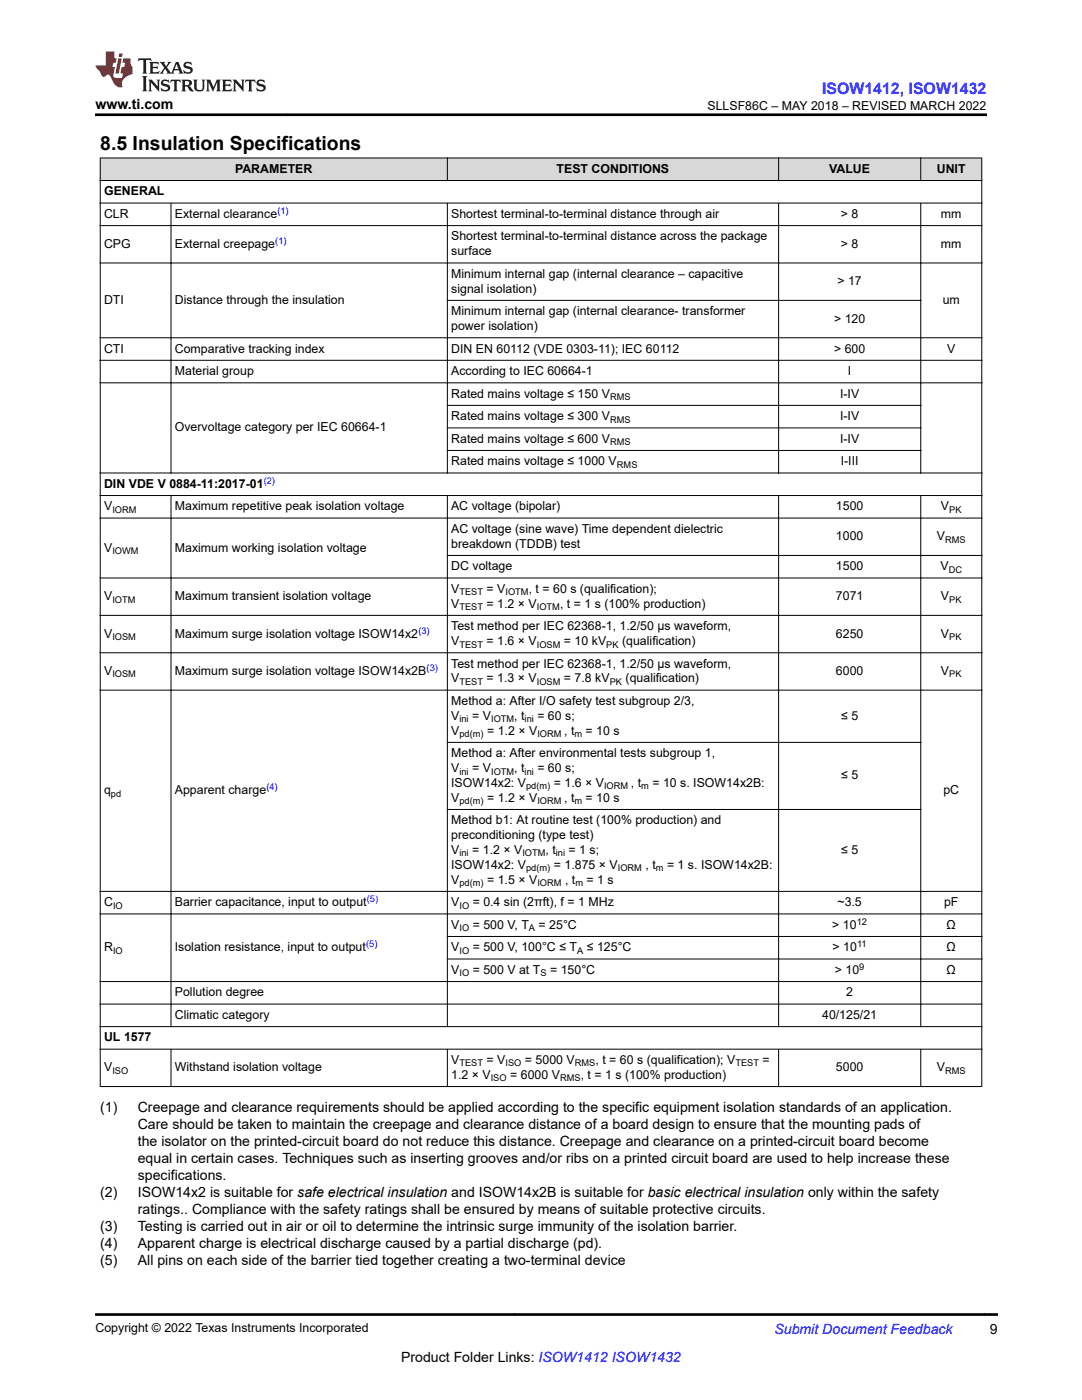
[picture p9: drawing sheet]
<svg xmlns="http://www.w3.org/2000/svg" width="216mm" height="279mm" viewBox="0 0 216 279" stroke-linecap="round" stroke-linejoin="round" font-family="sans-serif">
<defs><g id="words">
<text font-size="3.9" x="20" y="29.9">8.5 Insulation Specifications</text>
<text font-size="3.2" fill="#00f" x="164" y="18.7">ISOW1412, ISOW1432</text>
<g font-size="2.8">
<text x="19" y="21.8">www.ti.com</text>
<text x="20" y="222">(1)</text>
<text x="27.5" y="222">Creepage and clearance requirements should be applied according to the specific equipment isolation standards of an application.</text>
<text x="27.5" y="225.4">Care should be taken to maintain the creepage and clearance distance of a board design to ensure that the mounting pads of</text>
<text x="27.5" y="228.8">the isolator on the printed-circuit board do not reduce this distance. Creepage and clearance on a printed-circuit board become</text>
<text x="27.5" y="232.2">equal in certain cases. Techniques such as inserting grooves and/or ribs on a printed circuit board are used to help increase these</text>
<text x="20" y="238.9">(2)</text>
<text x="27.5" y="238.9">ISOW14x2 is suitable for safe electrical insulation and ISOW14x2B is suitable for basic electrical insulation only within the safety</text>
<text x="27.5" y="235.5">specifications.</text>
<text x="20" y="245.7">(3)</text>
<text x="27.5" y="245.7">Testing is carried out in air or oil to determine the intrinsic surge immunity of the isolation barrier.</text>
<text x="27.5" y="242.3">ratings.. Compliance with the safety ratings shall be ensured by means of suitable protective circuits.</text>
<text x="20" y="249.1">(4)</text>
<text x="27.5" y="249.1">Apparent charge is electrical discharge caused by a partial discharge (pd).</text>
<text x="20" y="252.5">(5)</text>
<text x="27.5" y="252.5">All pins on each side of the barrier tied together creating a two-terminal device</text>
<text x="197.5" y="266.1">9</text>
<text x="80" y="271.7">Product Folder Links: ISOW1412 ISOW1432</text>
</g>
<text font-size="2.8" fill="#00f" x="154.5" y="266.2">Submit Document Feedback</text>
<g font-size="2.5">
<text x="141.2" y="21.9">SLLSF86C – MAY 2018 – REVISED MARCH 2022</text>
<text x="46.9" y="34.5">PARAMETER</text>
<text x="111.1" y="34.5">TEST CONDITIONS</text>
<text x="165.5" y="34.5">VALUE</text>
<text x="186.9" y="34.5">UNIT</text>
<text x="20.8" y="39">GENERAL</text>
<text x="20.8" y="43.5">CLR</text>
<text x="34.9" y="43.5">External clearance</text>
<text x="90" y="43.5">Shortest terminal-to-terminal distance through air</text>
<text x="90" y="48">Shortest terminal-to-terminal distance across the package</text>
<text x="167.8" y="43.5">&gt; 8</text>
<text x="187.8" y="43.5">mm</text>
<text x="20.8" y="49.5">CPG</text>
<text x="34.9" y="49.5">External creepage</text>
<text x="90" y="50.9">surface</text>
<text x="167.8" y="49.5">&gt; 8</text>
<text x="187.8" y="49.5">mm</text>
<text x="90" y="55.4">Minimum internal gap (internal clearance – capacitive</text>
<text x="90" y="58.4">signal isolation)</text>
<text x="167.1" y="56.9">&gt; 17</text>
<text x="20.8" y="60.7">DTI</text>
<text x="34.9" y="60.7">Distance through the insulation</text>
<text x="90" y="62.9">Minimum internal gap (internal clearance- transformer</text>
<text x="90" y="65.9">power isolation)</text>
<text x="166.4" y="64.4">&gt; 120</text>
<text x="188.1" y="60.7">um</text>
<text x="20.8" y="70.4">CTI</text>
<text x="34.9" y="70.4">Comparative tracking index</text>
<text x="90" y="70.4">DIN EN 60112 (VDE 0303-11); IEC 60112</text>
<text x="166.4" y="70.4">&gt; 600</text>
<text x="189" y="70.4">V</text>
<text x="34.9" y="74.9">Material group</text>
<text x="90" y="74.9">According to IEC 60664-1</text>
<text x="169.2" y="74.9">I</text>
<text x="90" y="79.4">Rated mains voltage ≤ 150 V</text>
<text x="90" y="83.9">Rated mains voltage ≤ 300 V</text>
<text x="167.6" y="79.4">I-IV</text>
<text x="167.6" y="83.9">I-IV</text>
<text x="34.9" y="86.1">Overvoltage category per IEC 60664-1</text>
<text x="90" y="88.4">Rated mains voltage ≤ 600 V</text>
<text x="167.6" y="88.4">I-IV</text>
<text x="90" y="92.9">Rated mains voltage ≤ 1000 V</text>
<text x="167.8" y="92.9">I-III</text>
<text x="20.8" y="97.4">DIN VDE V 0884-11:2017-01</text>
<text x="20.8" y="101.9">V</text>
<text x="34.9" y="101.9">Maximum repetitive peak isolation voltage</text>
<text x="90" y="101.9">AC voltage (bipolar)</text>
<text x="166.8" y="101.9">1500</text>
<text x="187.8" y="101.9">V</text>
<text x="90" y="106.4">AC voltage (sine wave) Time dependent dielectric</text>
<text x="166.8" y="107.8">1000</text>
<text x="186.9" y="107.8">V</text>
<text x="20.8" y="110.1">V</text>
<text x="34.9" y="110.1">Maximum working isolation voltage</text>
<text x="90" y="109.3">breakdown (TDDB) test</text>
<text x="90" y="113.8">DC voltage</text>
<text x="166.8" y="113.8">1500</text>
<text x="187.7" y="113.8">V</text>
<text x="20.8" y="119.8">V</text>
<text x="34.9" y="119.8">Maximum transient isolation voltage</text>
<text x="90" y="118.3">V</text>
<text x="97.1" y="118.3">= V</text>
<text x="105.5" y="118.3">, t = 60 s (qualification);</text>
<text x="166.8" y="119.8">7071</text>
<text x="187.8" y="119.8">V</text>
<text x="90" y="121.3">V</text>
<text x="90" y="125.8">Test method per IEC 62368-1, 1.2/50 µs waveform,</text>
<text x="97.1" y="121.3">= 1.2 × V</text>
<text x="111.8" y="121.3">, t = 1 s (100% production)</text>
<text x="20.8" y="127.3">V</text>
<text x="34.9" y="127.3">Maximum surge isolation voltage ISOW14x2</text>
<text x="90" y="128.7">V</text>
<text x="97.1" y="128.7">= 1.6 × V</text>
<text x="112.5" y="128.7">= 10 kV</text>
<text x="124.1" y="128.7">(qualification)</text>
<text x="166.8" y="127.3">6250</text>
<text x="187.8" y="127.3">V</text>
<text x="20.8" y="134.7">V</text>
<text x="34.9" y="134.7">Maximum surge isolation voltage ISOW14x2B</text>
<text x="90" y="133.2">Test method per IEC 62368-1, 1.2/50 µs waveform,</text>
<text x="90" y="136.2">V</text>
<text x="97.1" y="136.2">= 1.3 × V</text>
<text x="112.5" y="136.2">= 7.8 kV</text>
<text x="124.8" y="136.2">(qualification)</text>
<text x="166.8" y="134.7">6000</text>
<text x="187.8" y="134.7">V</text>
<text x="90" y="140.7">Method a: After I/O safety test subgroup 2/3,</text>
<text x="90" y="143.7">V</text>
<text x="94.2" y="143.7">= V</text>
<text x="102.6" y="143.7">, t</text>
<text x="107.2" y="143.7">= 60 s;</text>
<text x="167.8" y="143.7">≤ 5</text>
<text x="90" y="146.6">V</text>
<text x="97.2" y="146.6">= 1.2 × V</text>
<text x="112.6" y="146.6">, t</text>
<text x="116.9" y="146.6">= 10 s</text>
<text x="90" y="151.1">Method a: After environmental tests subgroup 1,</text>
<text x="90" y="154.1">V</text>
<text x="94.2" y="154.1">= V</text>
<text x="102.6" y="154.1">, t</text>
<text x="107.2" y="154.1">= 60 s;</text>
<text x="167.8" y="155.6">≤ 5</text>
<text x="20.8" y="158.5">q</text>
<text x="34.9" y="158.5">Apparent charge</text>
<text x="90" y="160">V</text>
<text x="90" y="157">ISOW14x2: V</text>
<text x="97.2" y="160">= 1.2 × V</text>
<text x="110.5" y="157">= 1.6 × V</text>
<text x="112.6" y="160">, t</text>
<text x="116.9" y="160">= 10 s</text>
<text x="125.9" y="157">, t</text>
<text x="130.2" y="157">= 10 s. ISOW14x2B:</text>
<text x="188.2" y="158.5">pC</text>
<text x="90" y="164.5">Method b1: At routine test (100% production) and</text>
<text x="90" y="167.5">preconditioning (type test)</text>
<text x="90" y="173.4">ISOW14x2: V</text>
<text x="90" y="170.4">V</text>
<text x="94.2" y="170.4">= 1.2 × V</text>
<text x="108.9" y="170.4">, t</text>
<text x="110.5" y="173.4">= 1.875 × V</text>
<text x="113.5" y="170.4">= 1 s;</text>
<text x="128.8" y="173.4">, t</text>
<text x="133.1" y="173.4">= 1 s. ISOW14x2B:</text>
<text x="167.8" y="170.4">≤ 5</text>
<text x="90" y="176.4">V</text>
<text x="97.2" y="176.4">= 1.5 × V</text>
<text x="112.7" y="176.4">, t</text>
<text x="117" y="176.4">= 1 s</text>
<text x="20.8" y="180.9">C</text>
<text x="34.9" y="180.9">Barrier capacitance, input to output</text>
<text x="90" y="180.9">V</text>
<text x="90" y="185.4">V</text>
<text x="94.3" y="180.9">= 0.4 sin (2πft), f = 1 MHz</text>
<text x="94.3" y="185.4">= 500 V, T</text>
<text x="107.5" y="185.4">= 25°C</text>
<text x="166.1" y="185.4">&gt; 10</text>
<text x="167.1" y="180.9">~3.5</text>
<text x="188.4" y="180.9">pF</text>
<text x="188.9" y="185.4">Ω</text>
<text x="20.8" y="189.9">R</text>
<text x="34.9" y="189.9">Isolation resistance, input to output</text>
<text x="90" y="189.9">V</text>
<text x="94.3" y="189.9">= 500 V, 100°C ≤ T</text>
<text x="117.1" y="189.9">≤ 125°C</text>
<text x="166.1" y="189.9">&gt; 10</text>
<text x="188.9" y="189.9">Ω</text>
<text x="90" y="194.4">V</text>
<text x="94.3" y="194.4">= 500 V at T</text>
<text x="109.8" y="194.4">= 150°C</text>
<text x="166.6" y="194.4">&gt; 10</text>
<text x="188.9" y="194.4">Ω</text>
<text x="34.9" y="198.8">Pollution degree</text>
<text x="34.9" y="203.3">Climatic category</text>
<text x="164.1" y="203.3">40/125/21</text>
<text x="168.9" y="198.8">2</text>
<text x="20.8" y="207.8">UL 1577</text>
<text x="20.8" y="213.8">V</text>
<text x="34.9" y="213.8">Withstand isolation voltage</text>
<text x="90" y="215.3">1.2 × V</text>
<text x="90" y="212.3">V</text>
<text x="97.1" y="212.3">= V</text>
<text x="101.8" y="215.3">= 6000 V</text>
<text x="104.8" y="212.3">= 5000 V</text>
<text x="115.9" y="215.3">, t = 1 s (100% production)</text>
<text x="118.8" y="212.3">, t = 60 s (qualification); V</text>
<text x="152.2" y="212.3">=</text>
<text x="166.8" y="213.8">5000</text>
<text x="186.9" y="213.8">V</text>
<text x="19" y="265.9">Copyright © 2022 Texas Instruments Incorporated</text>
</g>
<g font-size="1.8" fill="#00f">
<text x="55.3" y="42.7">(1)</text>
<text x="54.9" y="48.6">(1)</text>
<text x="52.6" y="96.5">(2)</text>
<text x="83.5" y="126.4">(3)</text>
<text x="85.1" y="133.9">(3)</text>
<text x="53.1" y="157.7">(4)</text>
<text x="73.2" y="180">(5)</text>
<text x="73.1" y="189">(5)</text>
</g>
<g font-size="1.8">
<text x="121.7" y="79.9">RMS</text>
<text x="121.7" y="84.4">RMS</text>
<text x="121.7" y="88.9">RMS</text>
<text x="123.1" y="93.4">RMS</text>
<text x="22.4" y="102.3">IORM</text>
<text x="189.4" y="102.3">PK</text>
<text x="22.4" y="110.6">IOWM</text>
<text x="188.6" y="108.3">RMS</text>
<text x="91.7" y="118.8">TEST</text>
<text x="100.9" y="118.8">IOTM</text>
<text x="189.3" y="114.3">DC</text>
<text x="22.4" y="120.3">IOTM</text>
<text x="91.7" y="121.8">TEST</text>
<text x="107.1" y="121.8">IOTM</text>
<text x="189.4" y="120.3">PK</text>
<text x="22.4" y="127.7">IOSM</text>
<text x="91.7" y="129.2">TEST</text>
<text x="107.1" y="129.2">IOSM</text>
<text x="121" y="129.2">PK</text>
<text x="189.4" y="127.7">PK</text>
<text x="22.4" y="135.2">IOSM</text>
<text x="91.7" y="136.7">TEST</text>
<text x="107.1" y="136.7">IOSM</text>
<text x="121.7" y="136.7">PK</text>
<text x="189.4" y="135.2">PK</text>
<text x="91.7" y="144.2">ini</text>
<text x="91.7" y="147.1">pd(m)</text>
<text x="98" y="144.2">IOTM</text>
<text x="104.7" y="144.2">ini</text>
<text x="107.2" y="147.1">IORM</text>
<text x="114.6" y="147.1">m</text>
<text x="91.7" y="154.6">ini</text>
<text x="98" y="154.6">IOTM</text>
<text x="104.7" y="154.6">ini</text>
<text x="22.1" y="159">pd</text>
<text x="91.7" y="160.5">pd(m)</text>
<text x="105" y="157.5">pd(m)</text>
<text x="107.2" y="160.5">IORM</text>
<text x="114.6" y="160.5">m</text>
<text x="120.5" y="157.5">IORM</text>
<text x="127.9" y="157.5">m</text>
<text x="91.7" y="170.9">ini</text>
<text x="104.2" y="170.9">IOTM</text>
<text x="105" y="173.9">pd(m)</text>
<text x="110.9" y="170.9">ini</text>
<text x="123.3" y="173.9">IORM</text>
<text x="130.9" y="173.9">m</text>
<text x="91.7" y="176.9">pd(m)</text>
<text x="107.2" y="176.9">IORM</text>
<text x="114.8" y="176.9">m</text>
<text x="22.6" y="181.4">IO</text>
<text x="91.7" y="181.4">IO</text>
<text x="91.7" y="185.8">IO</text>
<text x="105.6" y="185.8">A</text>
<text x="171" y="184.5">12</text>
<text x="22.6" y="190.3">IO</text>
<text x="91.7" y="190.3">IO</text>
<text x="115.2" y="190.3">A</text>
<text x="171" y="189">11</text>
<text x="91.7" y="194.8">IO</text>
<text x="107.8" y="194.8">S</text>
<text x="171.5" y="193.5">9</text>
<text x="22.4" y="214.3">ISO</text>
<text x="91.7" y="212.8">TEST</text>
<text x="97.9" y="215.8">ISO</text>
<text x="100.9" y="212.8">ISO</text>
<text x="111.8" y="215.8">RMS</text>
<text x="114.7" y="212.8">RMS</text>
<text x="146.8" y="212.8">TEST</text>
<text x="188.6" y="214.3">RMS</text>
</g>
</g></defs>
<g fill="#d8d8d8">
<path d="M20 31.5h175.9v4.5h-175.9z" fill-rule="evenodd"/>
<path d="M20.1 31.6h69.1v4.4h-69.1z" fill-rule="evenodd"/>
<path d="M89.3 31.6h66v4.4h-66z" fill-rule="evenodd"/>
<path d="M155.4 31.6h28.3v4.4h-28.3z" fill-rule="evenodd"/>
<path d="M183.8 31.6h12v4.4h-12z" fill-rule="evenodd"/>
</g>
<g fill="none" stroke="#000" stroke-width=".2">
<path d="M19.9 31.5h176.1M19.9 36h176.1M20 31.5v185.4M89.3 31.5v4.6M155.4 31.5v4.6M183.7 31.5v4.6M195.9 31.5v185.4M19.9 40.5h176.1M19.9 45h176.1M19.9 52.5h176.1M34.1 40.5v54M89.3 40.5v54"/>
<path d="M89.3 59.9h94.5M155.4 40.5v54M183.7 40.5v54M19.9 67.4h176.1M19.9 71.9h176.1M19.9 76.4h176.1M19.9 94.4h176.1M19.9 98.9h176.1M34.1 98.9v106M89.3 98.9v106M89.3 80.9h94.5M89.3 85.4h94.5"/>
<path d="M89.3 89.9h94.5M155.4 98.9v106M183.7 98.9v106M19.9 103.4h176.1M19.9 115.3h176.1M89.3 110.9h106.7M19.9 122.8h176.1M19.9 130.3h176.1M19.9 137.7h176.1M89.3 148.2h94.5M19.9 177.9h176.1M89.3 161.5h94.5"/>
<path d="M19.9 182.4h176.1M19.9 195.9h176.1M89.3 186.9h106.7M89.3 191.4h106.7M19.9 200.4h176.1M19.9 204.9h176.1M19.9 209.4h176.1M19.9 216.8h176.1M34.1 209.4v7.5M89.3 209.4v7.5M155.4 209.4v7.5M183.7 209.4v7.5"/>
</g>
<path d="M27.7 11.6l-.2 .6 .5-.2h.6v.1v2.2l-.2 .4h1l-.2-.4v-2.2v-.1h.5l.5 .2-.1-.6zM29.8 12.4l.2 .3v1.6l-.2 .4h1.9l.1-.6a1.08 1.08 0 0 1-1.3 .2v-.7h.6l.4 .2v-.7l-.4 .2h-.6v-.5l.2-.2a1 1 0 0 1 1 .3l-.1-.5zM31.8 12.4l1 1.1-1 1.2h.9l-.2-.2 .4-.8 .5 .8-.2 .2h1.6l-.2-.2 .1-.5h1l.1 .5-.1 .2h.9l-.2-.4-.8-1.9h-.5l-1 2.1-.8-1.1 .9-1h-.8l.2 .2-.5 .6-.3-.6 .1-.2zM35.2 12.8l.4 1h-.8zM36.8 12.5a.65 .65 0 0 0-.2 .7 .65 .65 0 0 0 .6 .5l.7 .1 .1 .3a.79 .79 0 0 1-.7 .4 .79 .79 0 0 1-.7-.5l.1 .7 .2-.1a.93 .93 0 0 0 1.1 0 .93 .93 0 0 0 .4-.9 1.46 1.46 0 0 0-1.2-.6l-.1-.3a1.09 1.09 0 0 1 1.2 .2l-.2-.6-.1 .1-.6-.2zM28.4 15.2l.2 .4v2.2l-.2 .4h1l-.2-.4v-2.2l.2-.4zM29.6 15.9l.2 .4v1.5l-.2 .4h.8l-.3-.4v-1.3l1.7 1.8v-2l.2-.4h-.8l.2 .2 .1 1.1-1.2-1.3zM32.3 16a.65 .65 0 0 0-.2 .8 .65 .65 0 0 0 .7 .4l.6 .2 .1 .2a.79 .79 0 0 1-.7 .4 .79 .79 0 0 1-.7-.5l.1 .7 .2-.1a.93 .93 0 0 0 1.1 .1 .93 .93 0 0 0 .4-1 1.46 1.46 0 0 0-1.2-.5l-.1-.4a1.09 1.09 0 0 1 1.2 .2l-.2-.6-.1 .1-.6-.1zM34.1 15.9l-.1 .6a.63 .63 0 0 1 .7-.3l.1 1.6-.3 .4h1l-.2-.4v-1.6a.66 .66 0 0 1 .8 .3l-.1-.6zM36.2 15.9l.2 .4v1.5l-.2 .4h.9l-.2-.2v-.7h.5l.1 .2a.79 .79 0 0 0 1.2 .6l-1-.9a.61 .61 0 0 0 .6-.6 .61 .61 0 0 0-.5-.7zM36.9 16.2h.2a.47 .47 0 0 1 .5 .1 .47 .47 0 0 1 .1 .5l-.2 .1-.6 .1zM38.5 15.9l.2 .2a2.26 2.26 0 0 0 .4 2 1.04 1.04 0 0 0 1.7-.7v-1.3l.2-.2h-.8l.2 .4v1.1a.6 .6 0 0 1-.6 .6 .6 .6 0 0 1-.6-.6v-1.1l.3-.4zM41.1 15.9l.2 .4v1.5l-.2 .4h.7l-.2-.4v-1.4l.9 1.9 .8-1.9v1.4l-.2 .4h1l-.3-.4v-1.5l.3-.4h-.8l-.7 1.5-.7-1.5zM44.3 15.9l.2 .4v1.5l-.2 .4h1.9l.1-.6a1.09 1.09 0 0 1-1.3 .2v-.7h.6l.4 .2v-.6l-.4 .2h-.6v-.6l.2-.1a1.01 1.01 0 0 1 1 .3l-.1-.6zM46.4 15.9l.3 .4v1.5l-.3 .4h.8l-.2-.4v-1.3l1.6 1.8v-2l.2-.4h-.7l.2 .2v1.1l-1.2-1.3zM49 15.9l-.1 .6a.63 .63 0 0 1 .8-.3v1.6l-.3 .4h1l-.2-.4v-1.6a.66 .66 0 0 1 .8 .3l-.1-.6zM51.4 16a.65 .65 0 0 0-.2 .8 .65 .65 0 0 0 .6 .4l.6 .2 .2 .2a.79 .79 0 0 1-.8 .4 .79 .79 0 0 1-.6-.5l.1 .7 .2-.1a.93 .93 0 0 0 1 .1 .93 .93 0 0 0 .5-1 1.46 1.46 0 0 0-1.3-.5l-.1-.4a1.09 1.09 0 0 1 1.3 .2l-.2-.6-.2 .1-.5-.1z" fill="#231f20"/>
<path d="M21.1 10.3v2.7h-2.1l.1 .4 .9 1a.95 .95 0 0 0 .9 .9 .59 .59 0 0 1 .6-.4 .59 .59 0 0 1 .5 .3l.4 .8a1.59 1.59 0 0 0 2.1 1.4 1.61 1.61 0 0 1 1-2.3l1-.3-.1-1.5a1.59 1.59 0 0 1-.4-1.7h-1.4l-.2 .9h.5l-.1 .9h-.5l-.2 .9v.3l.4 .1-.2 .9h-.6a.73 .73 0 0 1-1.1-.7l.3-1.5h-.5l.2-.9h.5l.2-.9h-.5v-1.3zM23.6 11.6l-.6 3.1h.7l.6-3.1zM23.8 10.7l-.1 .6h.7l.1-.6z" fill="#ed1c24"/>
<path d="M19 22.9h177.8M19 262.3h180" fill="none" stroke="#000" stroke-width=".53"/>
<use href="#words"/>
</svg>
